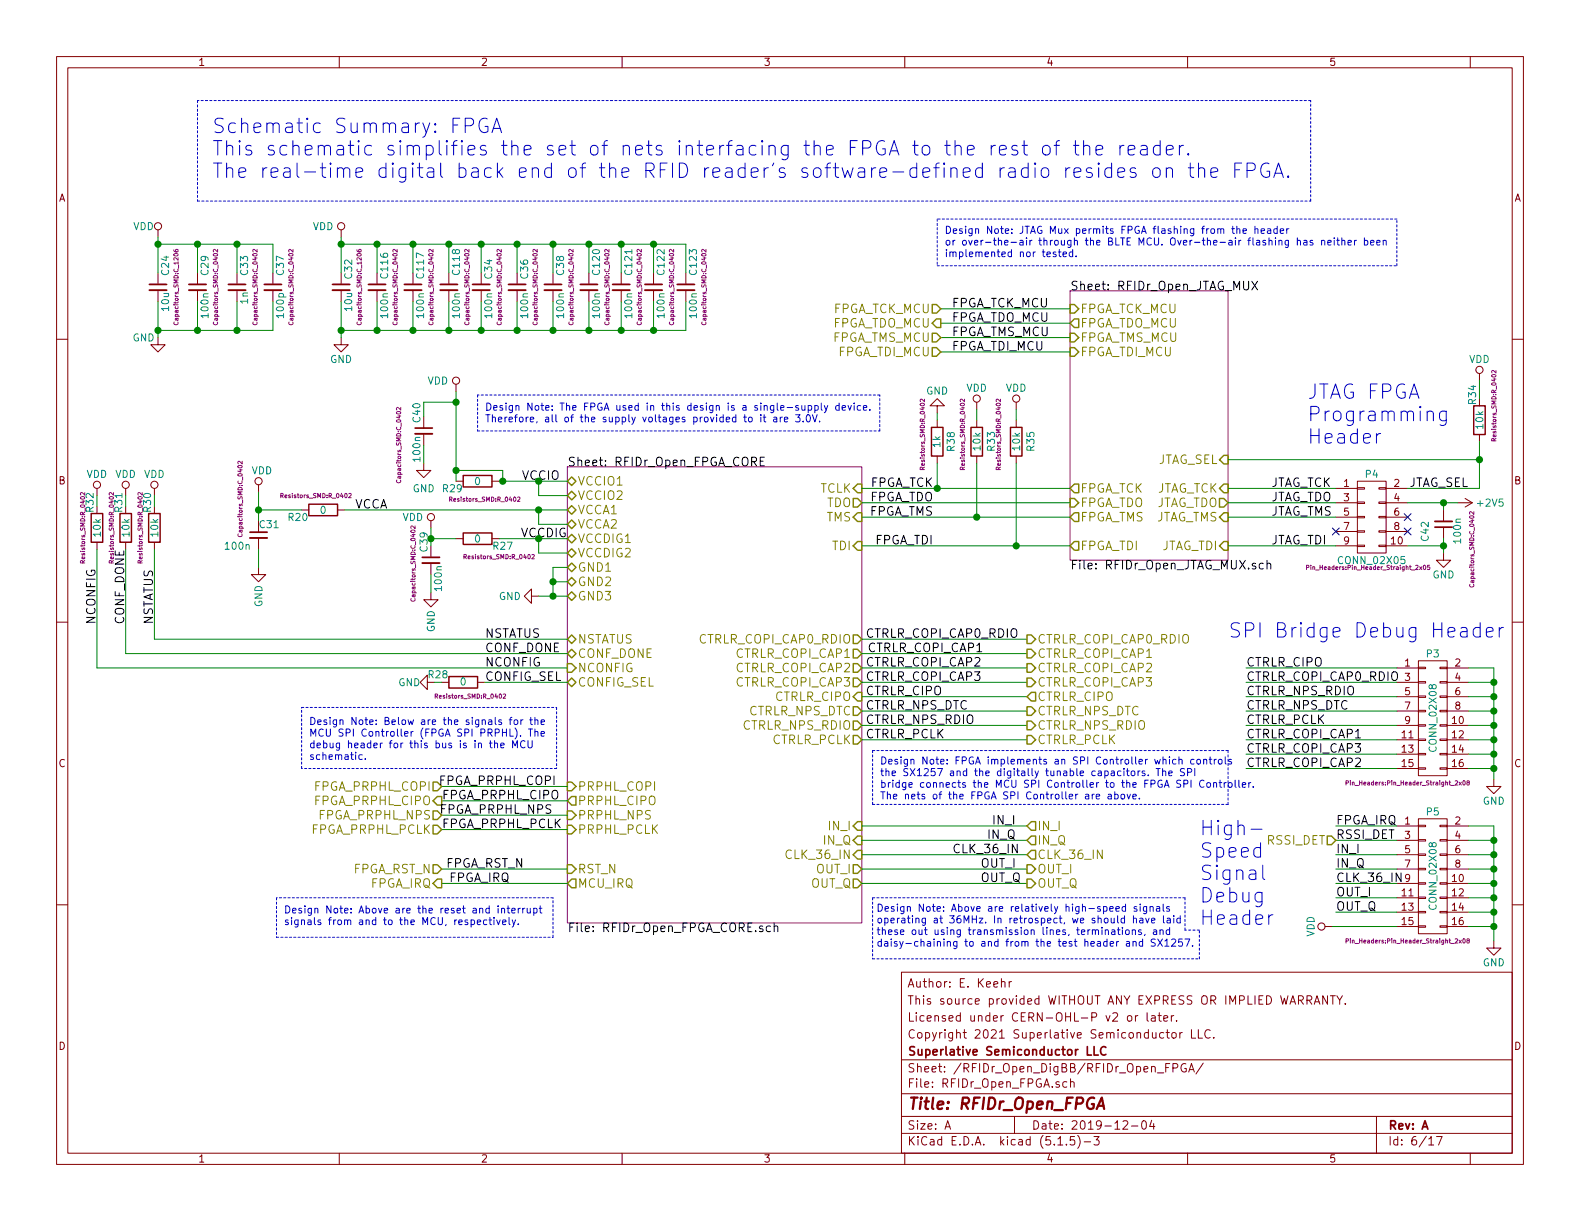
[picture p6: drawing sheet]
<svg xmlns="http://www.w3.org/2000/svg" width="279mm" height="216mm" viewBox="0 0 279 216" stroke-linecap="round" stroke-linejoin="round" font-family="sans-serif">
<defs><g id="words">
<g font-size="3.5" fill="#0000c2">
<text x="37.5" y="23.6">Schematic Summary: FPGA</text>
<text x="37.5" y="27.5">This schematic simplifies the set of nets interfacing the FPGA to the rest of the reader.</text>
<text x="37.5" y="31.5">The real-time digital back end of the RFID reader's software-defined radio resides on the FPGA.</text>
<text x="231.1" y="70.6">JTAG FPGA</text>
<text x="231.1" y="74.5">Programming</text>
<text x="231.1" y="78.5">Header</text>
<text x="217.2" y="112.8">SPI Bridge Debug Header</text>
<text x="212.1" y="147.7">High-</text>
<text x="212.1" y="151.7">Speed</text>
<text x="212.1" y="155.7">Signal</text>
<text x="212.1" y="159.6">Debug</text>
<text x="212.1" y="163.6">Header</text>
</g>
<text font-size="2.8" fill="#840000" x="160.4" y="196.2">Title: RFIDr_Open_FPGA</text>
<g font-size="2.1">
<text x="189.2" y="51.3">Sheet: RFIDr_Open_JTAG_MUX</text>
<text x="168.3" y="59.4">FPGA_TMS_MCU</text>
<text x="168.3" y="56.9">FPGA_TDO_MCU</text>
<text x="168.3" y="54.4">FPGA_TCK_MCU</text>
<text x="168.3" y="62">FPGA_TDI_MCU</text>
<text x="100.3" y="82.4">Sheet: RFIDr_Open_FPGA_CORE</text>
<text x="62.6" y="89.9">VCCA</text>
<text x="153.5" y="88.6">FPGA_TDO</text>
<text x="153.7" y="86.1">FPGA_TCK</text>
<text x="224.8" y="88.6">JTAG_TDO</text>
<text x="224.8" y="86.1">JTAG_TCK</text>
<text x="248.7" y="86.1">JTAG_SEL</text>
<text x="153.5" y="91.2">FPGA_TMS</text>
<text x="224.8" y="91.2">JTAG_TMS</text>
<text x="154.6" y="96.3">FPGA_TDI</text>
<text x="189.2" y="100.7">File: RFIDr_Open_JTAG_MUX.sch</text>
<text x="224.8" y="96.3">JTAG_TDI</text>
<text x="16.9" y="110.5" transform="rotate(-90 16.9 110.5)">NCONFIG</text>
<text x="22" y="110.5" transform="rotate(-90 22 110.5)">CONF_DONE</text>
<text x="27.1" y="110.5" transform="rotate(-90 27.1 110.5)">NSTATUS</text>
<text x="85.7" y="112.8">NSTATUS</text>
<text x="153" y="112.8">CTRLR_COPI_CAP0_RDIO</text>
<text x="85.7" y="115.3">CONF_DONE</text>
<text x="85.7" y="117.9">NCONFIG</text>
<text x="153" y="117.9">CTRLR_COPI_CAP2</text>
<text x="153.6" y="115.3">CTRLR_COPI_CAP1</text>
<text x="220.3" y="117.9">CTRLR_CIPO</text>
<text x="85.7" y="120.4">CONFIG_SEL</text>
<text x="153" y="120.4">CTRLR_COPI_CAP3</text>
<text x="153" y="122.9">CTRLR_CIPO</text>
<text x="153" y="125.5">CTRLR_NPS_DTC</text>
<text x="220.3" y="120.4">CTRLR_COPI_CAP0_RDIO</text>
<text x="220.3" y="122.9">CTRLR_NPS_RDIO</text>
<text x="220.3" y="125.5">CTRLR_NPS_DTC</text>
<text x="153" y="128">CTRLR_NPS_RDIO</text>
<text x="153" y="130.6">CTRLR_PCLK</text>
<text x="220.3" y="130.6">CTRLR_COPI_CAP1</text>
<text x="220.3" y="128">CTRLR_PCLK</text>
<text x="220.3" y="135.6">CTRLR_COPI_CAP2</text>
<text x="220.3" y="133.1">CTRLR_COPI_CAP3</text>
<text x="77.8" y="138.8">FPGA_PRPHL_COPI</text>
<text x="78" y="143.9">FPGA_PRPHL_NPS</text>
<text x="78.1" y="141.4">FPGA_PRPHL_CIPO</text>
<text x="78.1" y="146.4">FPGA_PRPHL_PCLK</text>
<text x="174.8" y="148.3">IN_Q</text>
<text x="175.8" y="145.8">IN_I</text>
<text x="236.2" y="145.8">FPGA_IRQ</text>
<text x="236.2" y="148.3">RSSI_DET</text>
<text x="78.7" y="153.4">FPGA_RST_N</text>
<text x="79.4" y="156">FPGA_IRQ</text>
<text x="169.1" y="150.9">CLK_36_IN</text>
<text x="173.4" y="153.4">OUT_I</text>
<text x="173.4" y="156">OUT_Q</text>
<text x="236.2" y="150.9">IN_I</text>
<text x="236.2" y="153.4">IN_Q</text>
<text x="236.2" y="156">CLK_36_IN</text>
<text x="236.2" y="161">OUT_Q</text>
<text x="236.2" y="158.5">OUT_I</text>
<text x="100.3" y="164.8">File: RFIDr_Open_FPGA_CORE.sch</text>
</g>
<g font-size="2.1" fill="#848400">
<text x="147" y="57.9">FPGA_TDO_MCU</text>
<text x="147.1" y="55.4">FPGA_TCK_MCU</text>
<text x="191" y="55.4">FPGA_TCK_MCU</text>
<text x="191" y="57.9">FPGA_TDO_MCU</text>
<text x="147" y="60.5">FPGA_TMS_MCU</text>
<text x="148.1" y="63">FPGA_TDI_MCU</text>
<text x="191" y="63">FPGA_TDI_MCU</text>
<text x="191" y="60.5">FPGA_TMS_MCU</text>
<text x="204.4" y="82">JTAG_SEL</text>
<text x="102.1" y="85.9">VCCIO1</text>
<text x="102.1" y="88.4">VCCIO2</text>
<text x="145" y="87.1">TCLK</text>
<text x="146.2" y="89.7">TDO</text>
<text x="191" y="87.1">FPGA_TCK</text>
<text x="191" y="89.7">FPGA_TDO</text>
<text x="204.1" y="89.7">JTAG_TDO</text>
<text x="204.2" y="87.1">JTAG_TCK</text>
<text x="102.1" y="90.9">VCCA1</text>
<text x="102.1" y="93.5">VCCA2</text>
<text x="146.2" y="92.2">TMS</text>
<text x="191" y="92.2">FPGA_TMS</text>
<text x="204.1" y="92.2">JTAG_TMS</text>
<text x="102.1" y="96">VCCDIG1</text>
<text x="102.1" y="98.6">VCCDIG2</text>
<text x="102.1" y="101.1">GND1</text>
<text x="147.2" y="97.3">TDI</text>
<text x="191" y="97.3">FPGA_TDI</text>
<text x="205.1" y="97.3">JTAG_TDI</text>
<text x="102.1" y="103.6">GND2</text>
<text x="102.1" y="106.2">GND3</text>
<text x="102.1" y="113.8">NSTATUS</text>
<text x="123.7" y="113.8">CTRLR_COPI_CAP0_RDIO</text>
<text x="183.4" y="113.8">CTRLR_COPI_CAP0_RDIO</text>
<text x="102.1" y="118.9">NCONFIG</text>
<text x="102.1" y="116.3">CONF_DONE</text>
<text x="130.2" y="118.9">CTRLR_COPI_CAP2</text>
<text x="130.2" y="116.3">CTRLR_COPI_CAP1</text>
<text x="183.4" y="116.3">CTRLR_COPI_CAP1</text>
<text x="183.4" y="118.9">CTRLR_COPI_CAP2</text>
<text x="102.1" y="121.4">CONFIG_SEL</text>
<text x="130.2" y="121.4">CTRLR_COPI_CAP3</text>
<text x="137.1" y="124">CTRLR_CIPO</text>
<text x="183.4" y="121.4">CTRLR_COPI_CAP3</text>
<text x="183.4" y="124">CTRLR_CIPO</text>
<text x="131.4" y="129">CTRLR_NPS_RDIO</text>
<text x="132.3" y="126.5">CTRLR_NPS_DTC</text>
<text x="136.5" y="131.6">CTRLR_PCLK</text>
<text x="183.4" y="129">CTRLR_NPS_RDIO</text>
<text x="183.4" y="126.5">CTRLR_NPS_DTC</text>
<text x="183.4" y="131.6">CTRLR_PCLK</text>
<text x="55.7" y="142.4">FPGA_PRPHL_CIPO</text>
<text x="55.7" y="139.8">FPGA_PRPHL_COPI</text>
<text x="102.1" y="139.8">PRPHL_COPI</text>
<text x="102.1" y="142.4">PRPHL_CIPO</text>
<text x="55.1" y="147.4">FPGA_PRPHL_PCLK</text>
<text x="56.5" y="144.9">FPGA_PRPHL_NPS</text>
<text x="102.1" y="144.9">PRPHL_NPS</text>
<text x="102.1" y="147.4">PRPHL_PCLK</text>
<text x="145.7" y="149.4">IN_Q</text>
<text x="146.7" y="146.8">IN_I</text>
<text x="183.4" y="146.8">IN_I</text>
<text x="183.4" y="149.4">IN_Q</text>
<text x="224.1" y="149.4">RSSI_DET</text>
<text x="62.3" y="154.4">FPGA_RST_N</text>
<text x="102.1" y="154.4">RST_N</text>
<text x="139.4" y="151.9">CLK_36_IN</text>
<text x="144.4" y="154.4">OUT_I</text>
<text x="183.4" y="151.9">CLK_36_IN</text>
<text x="183.4" y="154.4">OUT_I</text>
<text x="65.5" y="157">FPGA_IRQ</text>
<text x="102.1" y="157">MCU_IRQ</text>
<text x="143.3" y="157">OUT_Q</text>
<text x="183.4" y="157">OUT_Q</text>
</g>
<g font-size="2.1" fill="#008400">
<text x="92.3" y="84.8">VCCIO</text>
<text x="92.1" y="95">VCCDIG</text>
</g>
<g font-size="2.1" fill="#840000">
<text x="160.4" y="177.6">This source provided WITHOUT ANY EXPRESS OR IMPLIED WARRANTY.</text>
<text x="160.4" y="174.6">Author: E. Keehr</text>
<text x="160.4" y="183.6">Copyright 2021 Superlative Semiconductor LLC.</text>
<text x="160.4" y="180.6">Licensed under CERN-OHL-P v2 or later.</text>
<text x="160.4" y="189.6">Sheet: /RFIDr_Open_DigBB/RFIDr_Open_FPGA/</text>
<text x="160.4" y="186.6">Superlative Semiconductor LLC</text>
<text x="160.4" y="192.3">File: RFIDr_Open_FPGA.sch</text>
<text x="160.4" y="202.5">KiCad E.D.A. kicad (5.1.5)-3</text>
<text x="160.4" y="199.7">Size: A</text>
<text x="182.4" y="199.7">Date: 2019-12-04</text>
<text x="245.4" y="199.7">Rev: A</text>
<text x="245.4" y="202.5">Id: 6/17</text>
</g>
<g font-size="1.8" fill="#840000">
<text x="35" y="11.6">1</text>
<text x="85" y="11.6">2</text>
<text x="135" y="11.6">3</text>
<text x="185" y="11.6">4</text>
<text x="235" y="11.6">5</text>
<text x="10.4" y="35.6">A</text>
<text x="267.8" y="35.6">A</text>
<text x="10.4" y="85.6">B</text>
<text x="237.6" y="86.1">1</text>
<text x="237.6" y="88.6">3</text>
<text x="246.5" y="86.1">2</text>
<text x="246.5" y="88.6">4</text>
<text x="267.8" y="85.6">B</text>
<text x="237.6" y="91.2">5</text>
<text x="237.6" y="93.7">7</text>
<text x="246.5" y="91.2">6</text>
<text x="246.5" y="93.7">8</text>
<text x="237.6" y="96.3">9</text>
<text x="246" y="96.3">10</text>
<text x="248.4" y="117.9">1</text>
<text x="257.3" y="117.9">2</text>
<text x="248.4" y="120.4">3</text>
<text x="248.4" y="122.9">5</text>
<text x="248.4" y="125.5">7</text>
<text x="257.3" y="120.4">4</text>
<text x="257.3" y="122.9">6</text>
<text x="257.3" y="125.5">8</text>
<text x="248" y="130.6">11</text>
<text x="248.4" y="128">9</text>
<text x="256.8" y="128">10</text>
<text x="256.8" y="130.6">12</text>
<text x="10.4" y="135.6">C</text>
<text x="248" y="133.1">13</text>
<text x="248" y="135.6">15</text>
<text x="256.8" y="133.1">14</text>
<text x="256.8" y="135.6">16</text>
<text x="267.8" y="135.6">C</text>
<text x="248.4" y="145.8">1</text>
<text x="248.4" y="148.3">3</text>
<text x="257.3" y="145.8">2</text>
<text x="257.3" y="148.3">4</text>
<text x="248.4" y="150.9">5</text>
<text x="248.4" y="153.4">7</text>
<text x="248.4" y="156">9</text>
<text x="256.8" y="156">10</text>
<text x="257.3" y="150.9">6</text>
<text x="257.3" y="153.4">8</text>
<text x="248" y="158.5">11</text>
<text x="248" y="161">13</text>
<text x="256.8" y="158.5">12</text>
<text x="256.8" y="161">14</text>
<text x="248" y="163.6">15</text>
<text x="256.8" y="163.6">16</text>
<text x="10.4" y="185.6">D</text>
<text x="267.8" y="185.6">D</text>
<text x="35" y="205.5">1</text>
<text x="85" y="205.5">2</text>
<text x="135" y="205.5">3</text>
<text x="185" y="205.5">4</text>
<text x="235" y="205.5">5</text>
</g>
<g font-size="1.8" fill="#008484">
<text x="23.5" y="40.7">VDD</text>
<text x="55.3" y="40.7">VDD</text>
<text x="29.9" y="48.6" transform="rotate(-90 29.9 48.6)">C24</text>
<text x="36.9" y="48.6" transform="rotate(-90 36.9 48.6)">C29</text>
<text x="43.9" y="53.7" transform="rotate(-90 43.9 53.7)">1n</text>
<text x="43.9" y="48.6" transform="rotate(-90 43.9 48.6)">C33</text>
<text x="50.2" y="48.6" transform="rotate(-90 50.2 48.6)">C37</text>
<text x="62.3" y="49.2" transform="rotate(-90 62.3 49.2)">C32</text>
<text x="68.6" y="49.1" transform="rotate(-90 68.6 49.1)">C116</text>
<text x="75" y="49.1" transform="rotate(-90 75 49.1)">C117</text>
<text x="81.3" y="48.5" transform="rotate(-90 81.3 48.5)">C118</text>
<text x="87" y="49.2" transform="rotate(-90 87 49.2)">C34</text>
<text x="93.4" y="49.2" transform="rotate(-90 93.4 49.2)">C36</text>
<text x="99.7" y="48.6" transform="rotate(-90 99.7 48.6)">C38</text>
<text x="106.1" y="48.5" transform="rotate(-90 106.1 48.5)">C120</text>
<text x="111.8" y="48.5" transform="rotate(-90 111.8 48.5)">C121</text>
<text x="117.5" y="48.5" transform="rotate(-90 117.5 48.5)">C122</text>
<text x="123.2" y="48.5" transform="rotate(-90 123.2 48.5)">C123</text>
<text x="29.9" y="54.9" transform="rotate(-90 29.9 54.9)">10u</text>
<text x="36.9" y="56.1" transform="rotate(-90 36.9 56.1)">100n</text>
<text x="62.3" y="54.9" transform="rotate(-90 62.3 54.9)">10u</text>
<text x="68.6" y="56.1" transform="rotate(-90 68.6 56.1)">100n</text>
<text x="75" y="56.1" transform="rotate(-90 75 56.1)">100n</text>
<text x="81.3" y="56.1" transform="rotate(-90 81.3 56.1)">100n</text>
<text x="87" y="56.1" transform="rotate(-90 87 56.1)">100n</text>
<text x="93.4" y="56.1" transform="rotate(-90 93.4 56.1)">100n</text>
<text x="99.7" y="56.1" transform="rotate(-90 99.7 56.1)">100n</text>
<text x="106.1" y="56.1" transform="rotate(-90 106.1 56.1)">100n</text>
<text x="111.8" y="56.1" transform="rotate(-90 111.8 56.1)">100n</text>
<text x="117.5" y="56.1" transform="rotate(-90 117.5 56.1)">100n</text>
<text x="123.2" y="56.1" transform="rotate(-90 123.2 56.1)">100n</text>
<text x="23.4" y="60.4">GND</text>
<text x="58.4" y="64.2">GND</text>
<text x="259.8" y="64.2">VDD</text>
<text x="75.6" y="68">VDD</text>
<text x="163.8" y="69.8">GND</text>
<text x="170.9" y="69.3">VDD</text>
<text x="177.9" y="69.3">VDD</text>
<text x="261" y="71.5" transform="rotate(-90 261 71.5)">R34</text>
<text x="262.3" y="75.8" transform="rotate(-90 262.3 75.8)">10k</text>
<text x="44.5" y="83.9">VDD</text>
<text x="74.3" y="81.5" transform="rotate(-90 74.3 81.5)">100n</text>
<text x="166.3" y="79.1" transform="rotate(-90 166.3 79.1)">1k</text>
<text x="168.8" y="79.7" transform="rotate(-90 168.8 79.7)">R38</text>
<text x="173.4" y="79.6" transform="rotate(-90 173.4 79.6)">10k</text>
<text x="175.9" y="79.7" transform="rotate(-90 175.9 79.7)">R33</text>
<text x="180.4" y="79.6" transform="rotate(-90 180.4 79.6)">10k</text>
<text x="182.9" y="79.7" transform="rotate(-90 182.9 79.7)">R35</text>
<text x="15.3" y="84.5">VDD</text>
<text x="20.4" y="84.5">VDD</text>
<text x="25.5" y="84.5">VDD</text>
<text x="73" y="87">GND</text>
<text x="78.4" y="87">R29</text>
<text x="84" y="85.8">0</text>
<text x="241.5" y="84.5">P4</text>
<text x="261.4" y="89.6">+2V5</text>
<text x="17.8" y="94.8" transform="rotate(-90 17.8 94.8)">10k</text>
<text x="22.9" y="94.8" transform="rotate(-90 22.9 94.8)">10k</text>
<text x="28" y="94.8" transform="rotate(-90 28 94.8)">10k</text>
<text x="46" y="93.4">C31</text>
<text x="51.1" y="92.1">R20</text>
<text x="56.7" y="90.9">0</text>
<text x="71.2" y="92.1">VDD</text>
<text x="84" y="95.9">0</text>
<text x="252.7" y="95.6" transform="rotate(-90 252.7 95.6)">C42</text>
<text x="258.4" y="95.9" transform="rotate(-90 258.4 95.9)">100n</text>
<text x="40" y="97.2">100n</text>
<text x="87.3" y="97.2">R27</text>
<text x="46.4" y="107.4" transform="rotate(-90 46.4 107.4)">GND</text>
<text x="78.2" y="104.3" transform="rotate(-90 78.2 104.3)">100n</text>
<text x="88.2" y="106.1">GND</text>
<text x="253.3" y="102.3">GND</text>
<text x="76.9" y="111.8" transform="rotate(-90 76.9 111.8)">GND</text>
<text x="75.8" y="119.9">R28</text>
<text x="252.3" y="116.3">P3</text>
<text x="70.4" y="121.3">GND</text>
<text x="81.4" y="121.2">0</text>
<text x="254.1" y="132.6" transform="rotate(-90 254.1 132.6)">CONN_02X08</text>
<text x="262.2" y="142.3">GND</text>
<text x="252.3" y="144.2">P5</text>
<text x="254.1" y="160.6" transform="rotate(-90 254.1 160.6)">CONN_02X08</text>
<text x="232.5" y="165.7" transform="rotate(-90 232.5 165.7)">VDD</text>
<text x="262.2" y="170.9">GND</text>
</g>
<g font-size="1.8" fill="#0000c2">
<text x="167" y="41.4">Design Note: JTAG Mux permits FPGA flashing from the header</text>
<text x="167" y="43.4">or over-the-air through the BLTE MCU. Over-the-air flashing has neither been</text>
<text x="167" y="45.5">implemented nor tested.</text>
<text x="85.7" y="72.6">Design Note: The FPGA used in this design is a single-supply device.</text>
<text x="85.7" y="74.7">Therefore, all of the supply voltages provided to it are 3.0V.</text>
<text x="54.6" y="128.2">Design Note: Below are the signals for the</text>
<text x="54.6" y="130.3">MCU SPI Controller (FPGA SPI PRPHL). The</text>
<text x="54.6" y="132.3">debug header for this bus is in the MCU</text>
<text x="54.6" y="134.4">schematic.</text>
<text x="155.6" y="135.2">Design Note: FPGA implements an SPI Controller which controls</text>
<text x="155.6" y="137.2">the SX1257 and the digitally tunable capacitors. The SPI</text>
<text x="155.6" y="139.3">bridge connects the MCU SPI Controller to the FPGA SPI Controller.</text>
<text x="155.6" y="141.4">The nets of the FPGA SPI Controller are above.</text>
<text x="50.2" y="161.5">Design Note: Above are the reset and interrupt</text>
<text x="154.9" y="161.2">Design Note: Above are relatively high-speed signals</text>
<text x="50.2" y="163.6">signals from and to the MCU, respectively.</text>
<text x="154.9" y="163.3">operating at 36MHz. In retrospect, we should have laid</text>
<text x="154.9" y="165.3">these out using transmission lines, terminations, and</text>
<text x="154.9" y="167.4">daisy-chaining to and from the test header and SX1257.</text>
</g>
<g font-size="1.8" fill="#840084">
<text x="50.2" y="56.1" transform="rotate(-90 50.2 56.1)">100p</text>
<text x="236.9" y="99.7">CONN_02X05</text>
</g>
<g font-size="1.8" fill="#008400">
<text x="74.3" y="74.6" transform="rotate(-90 74.3 74.6)">C40</text>
<text x="16.6" y="90.5" transform="rotate(-90 16.6 90.5)">R32</text>
<text x="21.6" y="90.5" transform="rotate(-90 21.6 90.5)">R31</text>
<text x="26.7" y="90.5" transform="rotate(-90 26.7 90.5)">R30</text>
<text x="75.6" y="97.5" transform="rotate(-90 75.6 97.5)">C39</text>
</g>
<g font-size="1.1" fill="#840084">
<text x="31.5" y="57" transform="rotate(-90 31.5 57)">Capacitors_SMD:C_1206</text>
<text x="38.5" y="57" transform="rotate(-90 38.5 57)">Capacitors_SMD:C_0402</text>
<text x="45.5" y="57" transform="rotate(-90 45.5 57)">Capacitors_SMD:C_0402</text>
<text x="51.9" y="57" transform="rotate(-90 51.9 57)">Capacitors_SMD:C_0402</text>
<text x="63.9" y="57" transform="rotate(-90 63.9 57)">Capacitors_SMD:C_1206</text>
<text x="70.3" y="57" transform="rotate(-90 70.3 57)">Capacitors_SMD:C_0402</text>
<text x="76.6" y="57" transform="rotate(-90 76.6 57)">Capacitors_SMD:C_0402</text>
<text x="83" y="57" transform="rotate(-90 83 57)">Capacitors_SMD:C_0402</text>
<text x="88.7" y="57" transform="rotate(-90 88.7 57)">Capacitors_SMD:C_0402</text>
<text x="95" y="57" transform="rotate(-90 95 57)">Capacitors_SMD:C_0402</text>
<text x="101.4" y="57" transform="rotate(-90 101.4 57)">Capacitors_SMD:C_0402</text>
<text x="107.7" y="57" transform="rotate(-90 107.7 57)">Capacitors_SMD:C_0402</text>
<text x="113.5" y="57" transform="rotate(-90 113.5 57)">Capacitors_SMD:C_0402</text>
<text x="119.2" y="57" transform="rotate(-90 119.2 57)">Capacitors_SMD:C_0402</text>
<text x="124.9" y="57" transform="rotate(-90 124.9 57)">Capacitors_SMD:C_0402</text>
<text x="264.6" y="77.7" transform="rotate(-90 264.6 77.7)">Resistors_SMD:R_0402</text>
<text x="163.5" y="82.8" transform="rotate(-90 163.5 82.8)">Resistors_SMD:R_0402</text>
<text x="170.6" y="82.8" transform="rotate(-90 170.6 82.8)">Resistors_SMD:R_0402</text>
<text x="177" y="82.8" transform="rotate(-90 177 82.8)">Resistors_SMD:R_0402</text>
<text x="50" y="88.1">Resistors_SMD:R_0402</text>
<text x="70.9" y="85" transform="rotate(-90 70.9 85)">Capacitors_SMD:C_0402</text>
<text x="79.8" y="88.7">Resistors_SMD:R_0402</text>
<text x="42.9" y="94.5" transform="rotate(-90 42.9 94.5)">Capacitors_SMD:C_0402</text>
<text x="15" y="99.3" transform="rotate(-90 15 99.3)">Resistors_SMD:R_0402</text>
<text x="20.1" y="99.3" transform="rotate(-90 20.1 99.3)">Resistors_SMD:R_0402</text>
<text x="25.2" y="99.3" transform="rotate(-90 25.2 99.3)">Resistors_SMD:R_0402</text>
<text x="82.3" y="98.9">Resistors_SMD:R_0402</text>
<text x="231.9" y="100.8">Pin_Headers:Pin_Header_Straight_2x05</text>
<text x="73.5" y="105.9" transform="rotate(-90 73.5 105.9)">Capacitors_SMD:C_0402</text>
<text x="260.7" y="103.4" transform="rotate(-90 260.7 103.4)">Capacitors_SMD:C_0402</text>
<text x="77.3" y="123.5">Resistors_SMD:R_0402</text>
<text x="238.8" y="138.9">Pin_Headers:Pin_Header_Straight_2x08</text>
<text x="238.8" y="166.8">Pin_Headers:Pin_Header_Straight_2x08</text>
</g>
</g></defs>
<g fill="none" stroke="#840000" stroke-width=".18">
<path d="M10 10h259.4v195.9h-259.4zM12 12h255.4v191.9h-255.4zM60 10v2M110 10v2M160 10v2M210 10v2M260 10v2M10 60h2M27.9 59.7v1.3h1.3l-1.3 1.2-1.2-1.2h1.2M27.9 40.6v1.3M27.9 48.3v2M27.9 51.3v2"/>
<path d="M34.9 48.3v2M34.9 51.3v2M41.9 48.3v2M41.9 51.3v2M48.3 48.3v2M48.3 51.3v2M60.3 59.7v1.3h1.3l-1.3 1.2-1.2-1.2h1.2M60.3 40.6v1.3M60.3 48.3v2M60.3 51.3v2M66.7 48.3v2M66.7 51.3v2"/>
<path d="M73 48.3v2M73 51.3v2M79.4 48.3v2M79.4 51.3v2M85.1 48.3v2M85.1 51.3v2M91.4 48.3v2M91.4 51.3v2M97.8 48.3v2M97.8 51.3v2M104.1 48.3v2M104.1 51.3v2"/>
<path d="M109.9 48.3v2M109.9 51.3v2M115.6 48.3v2M115.6 51.3v2M121.3 48.3v2M121.3 51.3v2M267.4 60h2M74.9 73.7v2M74.9 76.7v2M80.6 67.9v1.3M165.7 71.8h1.3l-1.3-1.3-1.2 1.3h1.2v1.2M165.7 74.3v1.3"/>
<path d="M172.7 71.1v1.3M172.7 74.3v1.3M179.7 71.1v1.3M179.7 74.3v1.3M261.6 66v1.3M261.6 76.8v1.3M17.1 86.4v1.2M17.1 95.9v1.3M22.2 86.4v1.2M22.2 95.9v1.3M27.3 86.4v1.2M27.3 95.9v1.3"/>
<path d="M45.7 85.7v1.3M45.7 92.1v2M45.7 95.1v2.1M53.3 90.2h1.3M59.7 90.2h1.3M74.9 81.9v1.3h1.3l-1.3 1.3-1.2-1.3h1.2M76.2 92.1v1.2M76.2 96.5v2.1M76.2 99.6v2M80.6 85.1h1.3M80.6 95.3h1.3M87 85.1h1.3"/>
<path d="M87 95.3h1.3M165.7 80.6v1.3M172.7 80.6v1.3M179.7 80.6v1.3M236.2 88.9h3.8M236.2 86.4h3.8M236.2 96.5h3.8M236.2 91.4h3.8M236.2 94h3.8M240 96.4h1.3v.2h-1.3zM240 93.9h1.3v.2h-1.3zM240 91.3h1.3v.3h-1.3z"/>
<path d="M240 88.8h1.3v.2h-1.3zM240 86.2h1.3v.3h-1.3zM240 85.1h5.1v12.7h-5.1zM243.8 96.4h1.3v.2h-1.3zM243.8 93.9h1.3v.2h-1.3zM243.8 91.3h1.3v.3h-1.3zM243.8 88.8h1.3v.2h-1.3zM243.8 86.2h1.3v.3h-1.3zM245.1 88.9h3.8M245.1 86.4h3.8M245.1 96.5h3.8M245.1 91.4h3.8"/>
<path d="M245.1 94h3.8M255.3 97.8v1.3h1.2l-1.2 1.2-1.3-1.2h1.3M255.3 90.2v2M255.3 93.2v2.1M257.8 88.9h2.5M259.1 88.1l1.2 .8M260.3 88.9l-1.2 .8M10 110h2M45.7 100.3v1.3h1.3l-1.3 1.3-1.3-1.3h1.3M76.2 104.8v1.2h1.3l-1.3 1.3-1.3-1.3h1.3M94 105.4v-1.3l-1.3 1.3 1.3 1.3v-1.3h1.2M247 118.1h3.8"/>
<path d="M250.8 118h1.3v.2h-1.3zM250.8 116.8h5.1v20.4h-5.1zM254.6 118h1.3v.2h-1.3zM255.9 118.1h3.8M267.4 110h2M75.6 120.7v-1.3l-1.3 1.3 1.3 1.2v-1.2h1.2M78.1 120.7h1.3M84.5 120.7h1.2M247 120.7h3.8M247 128.3h3.8M247 130.8h3.8M247 133.4h3.8"/>
<path d="M247 135.9h3.8M247 123.2h3.8M247 125.7h3.8M250.8 135.8h1.3v.2h-1.3zM250.8 133.2h1.3v.3h-1.3zM250.8 130.7h1.3v.2h-1.3zM250.8 128.1h1.3v.3h-1.3zM250.8 125.6h1.3v.3h-1.3zM250.8 123.1h1.3v.2h-1.3zM250.8 120.5h1.3v.3h-1.3zM254.6 135.8h1.3v.2h-1.3zM254.6 133.2h1.3v.3h-1.3z"/>
<path d="M254.6 130.7h1.3v.2h-1.3zM254.6 128.1h1.3v.3h-1.3zM254.6 125.6h1.3v.3h-1.3zM254.6 123.1h1.3v.2h-1.3zM254.6 120.5h1.3v.3h-1.3zM255.9 120.7h3.8M255.9 128.3h3.8M255.9 130.8h3.8M255.9 133.4h3.8M255.9 135.9h3.8M255.9 123.2h3.8M255.9 125.7h3.8"/>
<path d="M264.2 137.8v1.3h1.2l-1.2 1.2-1.3-1.2h1.3M10 160h2M247 146.1h3.8M247 156.2h3.8M247 158.8h3.8M247 148.6h3.8M247 151.1h3.8M247 153.7h3.8M250.8 158.6h1.3v.3h-1.3zM250.8 156.1h1.3v.2h-1.3zM250.8 153.5h1.3v.3h-1.3zM250.8 151h1.3v.3h-1.3z"/>
<path d="M250.8 148.5h1.3v.2h-1.3zM250.8 145.9h1.3v.3h-1.3zM250.8 144.8h5.1v20.3h-5.1zM254.6 158.6h1.3v.3h-1.3zM254.6 156.1h1.3v.2h-1.3zM254.6 153.5h1.3v.3h-1.3zM254.6 151h1.3v.3h-1.3zM254.6 148.5h1.3v.2h-1.3zM254.6 145.9h1.3v.3h-1.3zM255.9 146.1h3.8M255.9 156.2h3.8M255.9 158.8h3.8"/>
<path d="M255.9 148.6h3.8M255.9 151.1h3.8M255.9 153.7h3.8M267.4 160h2M159.4 171.9h108v32h-108zM177.1 173.7l.2-.1h.4v.9M177.1 173.1v1.4M178.5 173.6v.9M178.9 173.6l-.4 .1v.1M199.4 179.7l.2-.1 .5 .1v.7l-.3 .2-.4-.2zM200.8 179.6v1M201.2 179.6l-.4 .3"/>
<path d="M202.8 179.1v1.3l.3 .2M203.6 179.7h.6l.1 .9M204.3 179.9l-.5 .1-.2 .2 .2 .4 .5-.1M204.8 179.6h.6M205 179.1v1.3l.4 .2M207.1 179.6v1M207.6 179.6l-.5 .3M231.1 176.9l.7-.1 .2-.2-.1-.4-.2-.1h-.6v1.5M231.5 176.9l.5 .7M232.4 177.6l.5-1.5 .5 1.5M232.5 177.1h.7M234.3 163.8h1.3"/>
<path d="M234.7 176.1v1.5l-.8-1.5v1.5M235.3 176.1h.8M235.7 176.1v1.5M236.4 176.1l.5 .8 .5-.8M236.9 176.9v.7M237.9 177.4v.2M247 163.8h3.8M247 161.3h3.8M250.8 163.7h1.3v.3h-1.3zM250.8 161.2h1.3v.2h-1.3zM254.6 163.7h1.3v.3h-1.3zM254.6 161.2h1.3v.2h-1.3z"/>
<path d="M255.9 163.8h3.8M255.9 161.3h3.8M264.2 166.4v1.2h1.2l-1.2 1.3-1.3-1.3h1.3M159.4 197.4h108M159.4 193.4h108M159.4 187.4h108M167.1 199.7l.5-1.5 .5 1.5M167.2 199.2h.8M179.4 197.4v3M188.6 191.3h-.4l-.3 .2 .1 .6 .2 .2 .4-.1M189.3 191.4l.1-.1a.37 .37 0 0 1 .5 .2v.8M189.3 190.8v1.5"/>
<path d="M198.6 198.3l.2-.1h.4l.2 .4-.9 1.1h.9M200.1 199.1h1.1M202 198.3l.4-.1a.94 .94 0 0 1 0 1.5 .82 .82 0 0 1-.4-1.4zM203.7 198.1l-.4 1.1h.9M204 198.7v1M205.8 182.7l-.4-.1-.3 .3v.5l.3 .2 .4-.1M205.8 180.1l.7-.2-.1-.2-.4-.1-.2 .2v.7h.6M206.2 182.6h.6M206.4 182.1v1.3l.4 .2M207.3 182.7l.2-.1 .4 .1v.7l-.2 .2-.4-.2zM207.4 188.8h.7l.2-.2-.1-.4-.2-.1h-.6v1.5M208.1 180.4v.2"/>
<path d="M208.6 182.6v1M209.1 182.6l-.5 .3M209.7 188.1a.7 .7 0 0 0-.9 .7 .7 .7 0 0 0 .9 .7l.1-.6h-.3M210.2 189.6l.5-1.5 .5 1.5M210.3 189.1h.7M210.7 182.1v1.5h.7M211.9 182.1v1.5h.7M212.8 188l-1.3 1.9M214 182.2a.7 .7 0 0 0-.9 .2 .7 .7 0 0 0 .1 1 .55 .55 0 0 0 .8 0M214.6 183.4v.2M243.4 197.4v6.5M60 203.9v2"/>
<path d="M110 203.9v2M159.4 200.4h108M160 203.9v2M187.1 202.5h.8M188.6 202.3v.2M190 201h-.7l-.1 .7 .2-.2 .5 .1 .2 .2-.1 .5-.2 .2-.6-.2M190.6 200.8a1.71 1.71 0 0 1 0 2.2M191.7 201.9h1.2M193.4 201h1l-.5 .5 .4 .2v.6l-.2 .2-.7-.2M210 203.9v2M252.7 201.4l.4-.4v1.5M252.7 202.5h.8"/>
<path d="M254 201h1l-.6 1.5M260 203.9v2"/>
<circle cx="27.9" cy="40" r=".63"/>
<circle cx="60.3" cy="40" r=".63"/>
<circle cx="80.6" cy="67.3" r=".63"/>
<circle cx="172.7" cy="70.5" r=".63"/>
<circle cx="179.7" cy="70.5" r=".63"/>
<circle cx="261.6" cy="65.4" r=".63"/>
<circle cx="17.1" cy="85.7" r=".63"/>
<circle cx="22.2" cy="85.7" r=".63"/>
<circle cx="27.3" cy="85.7" r=".63"/>
<circle cx="45.7" cy="85.1" r=".63"/>
<circle cx="76.2" cy="91.4" r=".63"/>
<circle cx="233.7" cy="163.8" r=".63"/>
</g>
<path d="M193.9 196.1l.9-2 .4 2M194.2 195.5h.9" fill="none" stroke="#840000" stroke-width=".41"/>
<g fill="none" stroke="#840000" stroke-width=".3">
<path d="M26.4 50.3h3.1M33.4 50.3h3M40.4 50.3h3M46.7 50.3h3.1M58.8 50.3h3M65.2 50.3h3M71.5 50.3h3M77.9 50.3h3M83.6 50.3h3M89.9 50.3h3.1M96.3 50.3h3M102.6 50.3h3.1"/>
<path d="M108.3 50.3h3.1M114 50.3h3.1M119.8 50.3h3M73.4 75.7h3.1M44.2 94.1h3M74.7 98.6h3M253.7 93.2h3.1M192.3 185.1v1.5h.7M193.5 185.1v1.5h.7M195.6 185.2a.7 .7 0 0 0-1 .2 .7 .7 0 0 0 .2 1 .55 .55 0 0 0 .8 0"/>
</g>
<g fill="none" stroke="#840084" stroke-width=".18">
<path d="M30.7 44.2v.1a.47 .47 0 0 0 .8 .1v-.2l-.3-.1-.2 .1 .2 .4M30.8 56.9a.34 .34 0 0 0 .3 .5 .34 .34 0 0 0 .3-.5M37.8 56.9a.34 .34 0 0 0 .3 .5 .34 .34 0 0 0 .3-.5M38.5 44.1v.5l-.6-.5-.2 .1 .1 .4M44.8 56.9a.34 .34 0 0 0 .3 .5 .34 .34 0 0 0 .3-.5M45.5 44.1v.5l-.6-.5-.2 .1 .1 .4M51.1 56.9a.34 .34 0 0 0 .3 .5 .34 .34 0 0 0 .3-.5M51.8 44.1v.5l-.5-.5-.2 .1v.4M63.1 44.2v.1a.47 .47 0 0 0 .8 .1v-.2l-.3-.1-.2 .1 .2 .4M63.2 56.9a.34 .34 0 0 0 .3 .5 .34 .34 0 0 0 .3-.5M69.5 56.9a.34 .34 0 0 0 .3 .5 .34 .34 0 0 0 .4-.5M70.2 44.1v.5l-.5-.5-.2 .1v.4"/>
<path d="M75.9 56.9a.34 .34 0 0 0 .3 .5 .34 .34 0 0 0 .3-.5M76.6 44.1v.5l-.6-.5-.2 .1 .1 .4M82.2 56.9a.34 .34 0 0 0 .3 .5 .34 .34 0 0 0 .4-.5M82.9 44.1v.5l-.5-.5-.2 .1v.4M88 56.9a.34 .34 0 0 0 .3 .5 .34 .34 0 0 0 .3-.5M88.6 44.1v.5l-.5-.5-.2 .1 .1 .4M94.3 56.9a.34 .34 0 0 0 .3 .5 .34 .34 0 0 0 .3-.5M95 44.1v.5l-.5-.5-.3 .1 .1 .4M100.7 56.9a.34 .34 0 0 0 .3 .5 .34 .34 0 0 0 .3-.5M101.3 44.1v.5l-.5-.5-.2 .1 .1 .4M107 56.9a.34 .34 0 0 0 .3 .5 .34 .34 0 0 0 .3-.5M107.7 44.1v.5l-.5-.5-.3 .1 .1 .4"/>
<path d="M112.7 56.9a.34 .34 0 0 0 .3 .5 .34 .34 0 0 0 .3-.5M113.4 44.1v.5l-.5-.5-.3 .1 .1 .4M118.4 56.9a.34 .34 0 0 0 .3 .5 .34 .34 0 0 0 .3-.5M119.1 44.1v.5l-.5-.5-.2 .1v.4M124.2 56.9a.34 .34 0 0 0 .3 .5 .34 .34 0 0 0 .3-.5M124.8 44.1v.5l-.5-.5-.2 .1 .1 .4M189.2 51.4h28v47.7h-28zM70.9 72v.5l-.6-.5-.2 .2 .1 .3M163.5 70.6v.4l-.6-.4-.2 .1 .1 .3M170.6 70.6v.4l-.6-.4-.2 .1 .1 .3M176.9 70.6v.4l-.5-.4-.3 .1 .1 .3M264.2 78l-.1-.5h-.2l-.1 .5h.7"/>
<path d="M264.5 65.5v.5l-.5-.5-.2 .2 .1 .2M14.6 99.5v-.4h-.3l-.1 .4h.8M15 87.1v.5l-.5-.5-.3 .1 .1 .3M19.7 99.5l-.1-.4h-.2l-.1 .4h.8M20.1 87.1v.5l-.6-.5-.2 .1 .1 .3M24.8 99.5l-.1-.4h-.2l-.1 .4h.7M25.1 87.1v.5l-.5-.5-.2 .1 .1 .3M42.1 94.4a.34 .34 0 0 0 .3 .5 .34 .34 0 0 0 .3-.5M42.8 81.6v.4l-.5-.4-.2 .1v.3M49.7 87.7l.4-.1v-.3l-.4-.1v.8M61.7 87.3l.3-.1 .1 .3-.5 .5h.5M70.2 84.9a.34 .34 0 0 0 .3 .5 .34 .34 0 0 0 .3-.5"/>
<path d="M73.4 93v.5l-.5-.5-.3 .1 .1 .3M79.5 88.3l.4-.1v-.2l-.4-.1v.7M82 98.5l.4-.1v-.3l-.4-.1v.8M91.5 88l.3-.1 .1 .2-.4 .5h.4M94.1 98.1l.3-.1 .1 .3-.5 .5h.5M100.3 82.6h52.1v80.6h-52.1zM163.1 83l-.1-.4h-.2l-.1 .4h.8M170.2 83l-.1-.4h-.2l-.1 .4h.8M176.6 83l-.1-.4h-.3l-.1 .4h.8M252.8 99.9h-.3l-.1 .4h.4l.1 .3-.2 .1-.3-.1M260.6 90.5v.5l-.5-.5-.2 .1v.3M72.7 105.8a.34 .34 0 0 0 .3 .5 .34 .34 0 0 0 .3-.5"/>
<path d="M231 100.4l.4-.1v-.3l-.4-.1v.8M251 100.2l.4 .5M251.4 100.2l-.4 .5M251.8 100l.1-.1a.38 .38 0 0 1 .2 .4 .38 .38 0 0 1-.3 .4l-.1-.3zM259.9 103.3a.34 .34 0 0 0 .3 .5 .34 .34 0 0 0 .4-.5M77 123.1h.3l.1-.3-.4-.1v.8M89 122.8l.3-.1 .1 .2-.4 .6h.4M238 138.5l.4-.1v-.3l-.4-.1v.8M258 138.3l.4 .5M258.4 138.3l-.4 .5M258.7 138.1l.2-.1a.38 .38 0 0 1 .2 .4 .38 .38 0 0 1-.3 .4l-.1-.3zM259.5 138.4l-.1-.2 .3-.2 .1 .2v.2l-.4 .1 .1 .3 .3-.1-.1-.3"/>
<path d="M238 166.4l.4-.1v-.2l-.4-.1v.8M258 166.2l.4 .6M258.4 166.2l-.4 .6M258.8 166h.1a.38 .38 0 0 1 .2 .4 .38 .38 0 0 1-.3 .3l-.1-.2zM259.5 166.3l-.1-.2 .3-.1 .1 .1v.2l-.4 .2 .1 .3 .3-.2-.1-.3"/>
</g>
<path d="M221.4 49.7l1 1.6M222.4 49.7l-1 1.6M134.4 81.6h.6M135.2 80.8h-.8v1.6h.8M223.4 99.7l-.4-.1-.3 .3v.4l.1 .2h.6M224.1 99.7a.37 .37 0 0 1 .6 .1v.8M224.1 99.1v1.5M136.2 163.8l-.4-.1-.2 .2v.7a.48 .48 0 0 0 .6 .1M136.9 163.9l.2-.2 .4 .1v.9M136.9 163.2v1.5" fill="none" stroke="#000" stroke-width=".18"/>
<g fill="none" stroke="#848400" stroke-width=".25">
<path d="M164.8 58.9h.8l.8 .8-.8 .8h-.8zM164.8 57.2l.8-.8h.8v1.5h-.8zM164.8 53.8h.8l.8 .8-.8 .8h-.8zM189.2 53.8h.8l.8 .8-.8 .8h-.8zM189.2 58.9h.8l.8 .8-.8 .8h-.8zM189.2 57.2l.8-.8h.8v1.5h-.8zM164.8 61.5h.8l.8 .7-.8 .8h-.8zM189.2 61.5h.8l.8 .7-.8 .8h-.8zM100.3 85.1l.8-.8 .8 .8-.8 .8zM100.3 90.2l.8-.8 .8 .8-.8 .7zM100.3 92.7l.8-.8 .8 .8-.8 .8zM100.3 87.6l.8-.7 .8 .7-.8 .8z"/>
<path d="M100.3 95.3l.8-.8 .8 .8-.8 .7zM100.3 97.8l.8-.8 .8 .8-.8 .8zM150.9 86.4l.7-.8h.8v1.5h-.8zM150.9 88.1h.7l.8 .8-.8 .8h-.7zM151.6 90.7h.8v1.5h-.8l-.7-.8zM151.6 95.8h.8v1.5h-.8l-.7-.8zM189.2 88.1h.8l.8 .8-.8 .8h-.8zM190 95.8h.8v1.5h-.8l-.8-.8zM190 85.6h.8v1.5h-.8l-.8-.7zM190 90.7h.8v1.5h-.8l-.8-.8zM215.6 88.1h.8l.8 .8-.8 .8h-.8zM216.4 95.8h.8v1.5h-.8l-.8-.8z"/>
<path d="M216.4 80.5h.8v1.5h-.8l-.8-.7zM216.4 85.6h.8v1.5h-.8l-.8-.7zM216.4 90.7h.8v1.5h-.8l-.8-.8zM100.3 100.3l.8-.7 .8 .7-.8 .8zM100.3 102.9l.8-.8 .8 .8-.8 .7zM100.3 105.4l.8-.8 .8 .8-.8 .8zM100.3 117.3h.8l.8 .8-.8 .8h-.8zM100.3 113l.8-.7 .8 .7-.8 .8zM100.3 115.6l.8-.8 .8 .8-.8 .7zM150.9 117.3h.7l.8 .8-.8 .8h-.7zM150.9 119.9h.7l.8 .8-.8 .7h-.7zM150.9 112.3h.7l.8 .7-.8 .8h-.7z"/>
<path d="M150.9 114.8h.7l.8 .8-.8 .7h-.7zM181.6 114.8h.8l.7 .8-.7 .7h-.8zM181.6 112.3h.8l.7 .7-.7 .8h-.8zM181.6 119.9h.8l.7 .8-.7 .7h-.8zM181.6 117.3h.8l.7 .8-.7 .8h-.8zM76.6 138.3h.7l.8 .8-.8 .7h-.7zM100.3 120.7l.8-.8 .8 .8-.8 .7zM100.3 138.3h.8l.8 .8-.8 .7h-.8zM150.9 125h.7l.8 .7-.8 .8h-.7zM150.9 127.5h.7l.8 .8-.8 .7h-.7zM150.9 130h.7l.8 .8-.8 .8h-.7zM151.6 122.4h.8v1.6h-.8l-.7-.8z"/>
<path d="M181.6 127.5h.8l.7 .8-.7 .7h-.8zM181.6 125h.8l.7 .7-.7 .8h-.8zM181.6 130h.8l.7 .8-.7 .8h-.8zM182.4 122.4h.7v1.6h-.7l-.8-.8zM76.6 145.9h.7l.8 .8-.8 .7h-.7zM76.6 143.4h.7l.8 .7-.8 .8h-.7zM76.6 152.9h.7l.8 .8-.8 .7h-.7zM77.3 155.4h.8v1.6h-.8l-.7-.8zM77.3 140.8h.8v1.6h-.8l-.7-.8zM100.3 143.4h.8l.8 .7-.8 .8h-.8zM100.3 152.9h.8l.8 .8-.8 .7h-.8zM100.3 145.9h.8l.8 .8-.8 .7h-.8z"/>
<path d="M100.3 141.6l.8-.8h.8v1.6h-.8zM101.1 155.4h.8v1.6h-.8l-.8-.8zM150.9 152.9h.7l.8 .8-.8 .7h-.7zM150.9 155.4h.7l.8 .8-.8 .8h-.7zM151.6 145.3h.8v1.5h-.8l-.7-.7zM151.6 147.8h.8v1.6h-.8l-.7-.8zM151.6 150.4h.8v1.5h-.8l-.7-.8zM181.6 152.9h.8l.7 .8-.7 .7h-.8zM181.6 155.4h.8l.7 .8-.7 .8h-.8zM182.4 145.3h.7v1.5h-.7l-.8-.7zM182.4 147.8h.7v1.6h-.7l-.8-.8zM182.4 150.4h.7v1.5h-.7l-.8-.8z"/>
<path d="M234.7 147.8h.8l.7 .8-.7 .8h-.8z"/>
</g>
<g fill="none" stroke="#840000" stroke-width=".33">
<path d="M26.4 51.3h3.1M33.4 51.3h3M40.4 51.3h3M46.7 51.3h3.1M58.8 51.3h3M65.2 51.3h3M71.5 51.3h3M77.9 51.3h3M83.6 51.3h3M89.9 51.3h3.1M96.3 51.3h3M102.6 51.3h3.1"/>
<path d="M108.3 51.3h3.1M114 51.3h3.1M119.8 51.3h3M73.4 76.7h3.1M44.2 95.1h3M74.7 99.6h3M253.7 92.2h3.1"/>
</g>
<path d="M164.7 75.6h2.1v5h-2.1zM171.7 75.6h2v5h-2zM178.7 75.6h2v5h-2zM260.6 71.8h2v5h-2zM16.1 90.8h2.1v5.1h-2.1zM21.2 90.8h2v5.1h-2zM26.3 90.8h2v5.1h-2zM54.6 89.2h5.1v2h-5.1zM81.9 84.1h5.1v2h-5.1zM81.9 94.2h5.1v2.1h-5.1zM79.4 119.6h5.1v2.1h-5.1z" fill="none" stroke="#840000" stroke-width=".25"/>
<g fill="none" stroke="#0000c2" stroke-width=".18" stroke-dasharray=".4 .4">
<path d="M34.9 17.8v17.8M231.8 17.8h-196.9M34.9 35.6h196.9M165.7 38.7v8.3M231.8 35.6v-17.8M247 38.7h-81.3M165.7 47h81.3M247 47v-8.3M84.5 76.2h71.1M84.5 69.9v6.3M155.6 76.2v-6.3M155.6 69.9h-71.1"/>
<path d="M53.3 135.9v-10.8M53.3 125.1h45.1M98.4 125.1v10.8M98.4 135.9h-45.1M154.3 132.7v9.5M217.2 132.7h-62.9M48.9 158.8v6.9M97.8 158.8h-48.9M154.3 142.2h62.9M154.3 158.8v10.7M209.5 158.8h-55.2M217.2 142.2v-9.5"/>
<path d="M48.9 165.7h48.9M97.8 165.7v-6.9M154.3 169.5h57.8M209.5 164.5v-5.7M212.1 169.5v-5M212.1 164.5h-2.6"/>
</g>
<g fill="none" stroke="#008400" stroke-width=".18">
<path d="M27.9 43.2h20.4v5.1M27.9 41.9v6.4M27.9 53.3v6.4M34.9 43.2v5.1M34.9 53.3v5.1M41.9 43.2v5.1M41.9 53.3v5.1M48.3 53.3v5.1h-20.4M60.3 43.2h61v5.1M60.3 41.9v6.4M60.3 53.3v6.4M66.7 43.2v5.1"/>
<path d="M66.7 53.3v5.1M73 43.2v5.1M73 53.3v5.1M79.4 43.2v5.1M79.4 53.3v5.1M85.1 43.2v5.1M85.1 53.3v5.1M91.4 43.2v5.1M91.4 53.3v5.1M97.8 43.2v5.1M97.8 53.3v5.1M104.1 43.2v5.1"/>
<path d="M104.1 53.3v5.1M109.9 43.2v5.1M109.9 53.3v5.1M115.6 43.2v5.1M115.6 53.3v5.1M121.3 53.3v5.1h-61M166.4 54.6h22.8M166.4 57.2h22.8M166.4 59.7h22.8M74.9 78.7v3.2M74.9 71.1h5.7M80.6 69.2v15.9"/>
<path d="M165.7 73v1.3M166.4 62.2h22.8M172.7 72.4v1.9M179.7 72.4v1.9M261.6 67.3v3.2M261.6 78.1v8.3h-12.7M17.1 97.2v20.9h83.2M22.2 97.2v18.4h78.1M27.3 97.2v15.8h73M45.7 87v5.1M45.7 97.2v3.1M45.7 90.2h7.6"/>
<path d="M61 90.2h39.3M76.2 93.3v2h4.4M80.6 83.2h8.3v1.9M88.3 85.1h12M88.3 95.3h12M95.2 95.3v2.5h5.1M95.2 85.1v2.5h5.1M95.2 90.2v2.5h5.1M152.4 88.9h36.8M152.4 96.5h36.8M152.4 86.4h36.8M152.4 91.4h36.8"/>
<path d="M165.7 81.9v4.5M172.7 81.9v9.5M179.7 81.9v14.6M217.2 88.9h19M217.2 96.5h19M217.2 86.4h19M217.2 91.4h19M217.2 81.3h44.4M248.9 88.9h8.9M248.9 96.5h6.4M255.3 88.9v1.3M255.3 95.3v2.5"/>
<path d="M76.2 101.6v3.2M95.2 105.4h5.1M97.8 102.9h2.5M100.3 100.3h-2.5v5.1M152.4 118.1h29.2M152.4 115.6h29.2M152.4 113h29.2M220.3 118.1h26.7M259.7 118.1h4.5v19.7M76.8 120.7h1.3M78.1 139.1h22.2M85.7 120.7h14.6"/>
<path d="M152.4 120.7h29.2M152.4 128.3h29.2M152.4 125.7h29.2M152.4 123.2h29.2M152.4 130.8h29.2M220.3 120.7h26.7M220.3 128.3h26.7M220.3 125.7h26.7M220.3 123.2h26.7M220.3 135.9h26.7M220.3 133.4h26.7M220.3 130.8h26.7"/>
<path d="M259.7 120.7h4.5M259.7 128.3h4.5M259.7 125.7h4.5M259.7 123.2h4.5M259.7 135.9h4.5M259.7 133.4h4.5M259.7 130.8h4.5M78.1 153.7h22.2M78.1 156.2h22.2M78.1 146.7h22.2M78.1 141.6h22.2M78.1 144.1h22.2"/>
<path d="M152.4 146.1h29.2M152.4 153.7h29.2M152.4 151.1h29.2M152.4 156.2h29.2M152.4 148.6h29.2M236.2 146.1h10.8M236.2 158.8h10.8M236.2 153.7h10.8M236.2 151.1h10.8M236.2 156.2h10.8M236.2 148.6h10.8M259.7 146.1h4.5v20.3"/>
<path d="M259.7 158.8h4.5M259.7 153.7h4.5M259.7 151.1h4.5M259.7 156.2h4.5M259.7 148.6h4.5M235.6 163.8h11.4M236.2 161.3h10.8M259.7 161.3h4.5M259.7 163.8h4.5"/>
</g>
<g fill="none" stroke="#0000c2" stroke-width=".18">
<path d="M82.3 22.2h.9a.68 .68 0 0 0 .6-.6 .68 .68 0 0 0-.6-.7h-.9v2.5M86.2 21a1.04 1.04 0 0 0-1.2 .2 1.04 1.04 0 0 0-.3 1.2 .95 .95 0 0 0 .5 .9 .95 .95 0 0 0 1.1-.1v-.8h-.5M87 23.4l.8-2.5 .9 2.5M87.2 22.7h1.2M175.3 25.7v1.7M176 25.7a.69 .69 0 0 0-.7 .5M176.7 26.5l1.3-.2-.2-.5-.7-.1-.4 .4v.9l.2 .3 .2 .1 .7-.1M179.9 25.8l-.6-.1-.4 .4 .1 .3 .9 .3 .1 .2-.1 .4-.2 .1-.8-.1M180.7 25.7h1M181.1 24.9v2.1l.1 .3 .5 .1M184.5 26a.69 .69 0 0 1 .7-.3 .69 .69 0 0 1 .5 .5v.7a.7 .7 0 0 1-.7 .5 .7 .7 0 0 1-.6-.5v-.7zM186.4 25.7h1"/>
<path d="M187.4 24.9l-.5 .1-.1 .2v2.2M188.5 29.7v1.7M189.2 29.7a.69 .69 0 0 0-.7 .4M189.8 25.7h1M189.9 30.5l1.2-.2-.1-.5-.7-.1-.4 .3v1l.1 .2 .3 .2 .7-.2M190.2 24.9v2.1l.1 .3 .5 .1M191.6 26a.66 .66 0 0 1 1-.2l.1 .3v1.3M191.6 24.9v2.5M193.1 29.8l-.6-.1-.4 .3 .1 .4 .9 .2 .1 .3-.1 .3-.3 .2-.7-.2M193.8 26.5l1.2-.2-.1-.5-.7-.1-.4 .4v.9l.1 .3 .3 .1 .7-.1M194.3 28.8l-.1 .2 .1 .1 .1-.1-.1-.2v.3M194.3 29.7v1.7"/>
<path d="M196.6 29.8l-.7-.1-.3 .1-.2 .3v.8l.2 .3 .3 .2 .7-.2M196.6 28.8v2.6M197.7 30.5l1.2-.2-.1-.5-.8-.1-.3 .3v1l.1 .2 .2 .2 .8-.2M198 25.7v1.7M198.8 25.7a.64 .64 0 0 0-.8 .5M199.5 26.5l1.2-.2-.1-.5-.8-.1-.2 .1-.1 .3 .1 1.2 .2 .1 .8-.1M200.8 29.8l-.6-.1-.4 .3 .2 .4 .8 .2 .1 .3-.1 .3-.2 .2-.8-.2M201.8 25.8l.2-.1 .7 .1 .2 .3v1.3M202.9 26.3l-.9 .1a.49 .49 0 0 0-.4 .5 .49 .49 0 0 0 .4 .5l.9-.1M204 29.9a.67 .67 0 0 1 .6-.2 .67 .67 0 0 1 .6 .4v.8a.68 .68 0 0 1-.7 .5 .68 .68 0 0 1-.7-.5v-.8zM205.2 25.8l-.8-.1-.2 .1-.2 .4v.7l.2 .4 .2 .1 .8-.1M205.2 24.9v2.5"/>
<path d="M206.2 26.5l1.3-.2-.2-.5-.7-.1-.4 .4v.9l.2 .3 .2 .1 .7-.1M206.2 29.9a.63 .63 0 0 1 1.1 .1v1.4M206.2 29.7v1.7M208.6 25.7v1.7M209.3 25.7a.64 .64 0 0 0-.7 .5M210.1 27.2l.1 .1-.1 .1-.1-.1 .1-.1v.2M210.1 29.7h1M210.5 28.8v2.2l.1 .2 .5 .2M211.9 29.9a.66 .66 0 0 1 1-.1l.1 .2v1.4M211.9 28.8v2.6M214.1 30.5l1.2-.2-.1-.5-.7-.1-.4 .3v1l.1 .2 .3 .2 .7-.2M218.4 30h.8"/>
<path d="M219.6 28.8h-1.2v2.6M220.5 30.1h1a.68 .68 0 0 0 .5-.6 .68 .68 0 0 0-.5-.7h-1v2.6M224.4 29a1.06 1.06 0 0 0-1.2 .1 1.06 1.06 0 0 0-.3 1.2 .96 .96 0 0 0 .5 .9 .96 .96 0 0 0 1.1-.1v-.8h-.5M225.2 31.4l.9-2.6 .8 2.6M225.5 30.6h1.2M227.8 31.1l.1 .1-.1 .2-.1-.2 .1-.1v.3M186.7 44.6h-.3l-.2 .1 .1 .2 .4 .1v.3h-.5M187.1 44.6h.5M187.3 44.1v1.1l.3 .2M188 45l.6-.1-.1-.3h-.3l-.2 .1 .1 .6h.4M189.7 44.6h-.4l-.2 .2 .1 .5h.5M189.7 44.1v1.3"/>
<path d="M190.3 45.3v.1M217.8 40.4h.5M218 40v1.1l.3 .2M218.7 40.6l.2-.2 .3 .1 .1 .8M218.7 40v1.3M219.8 40.8l.6-.1-.1-.2-.3-.1-.2 .2 .1 .6h.4M221.9 40.6l.2-.2 .3 .1 .1 .8M221.9 40v1.3M223 40.8l.6-.1-.1-.2-.3-.1-.2 .2 .1 .6h.4M224.2 40.5h.4l.1 .8M224.7 40.7l-.4 .1-.2 .2 .1 .2h.5M225.9 40.5l-.4-.1-.3 .3 .2 .5h.5"/>
<path d="M225.9 40v1.3M226.4 40.8l.6-.1-.1-.2-.3-.1-.2 .2 .1 .6h.4M227.5 40.4v.9M227.9 40.4l-.4 .3M229.4 42.6l.2-.1h.3l.1 .8M229.4 42.1v1.2M230.6 42.5h.5v.8M231.1 42.8h-.4l-.2 .2 .2 .3h.4M232.1 42.5h-.2l-.3 .2 .1 .1 .4 .2v.3h-.5M233.7 42.6l.2-.1h.3l.1 .8M233.7 42.5v.8M234.8 42.9l.6-.1v-.3h-.4l-.2 .2 .1 .6h.5"/>
<path d="M235.9 42.1v.1M235.9 42.5v.8M236.4 42.5h.5M236.6 42.1v1.1l.3 .1M237.3 42.6l.2-.1h.3v.8M237.3 42.1v1.2M238.4 42.9l.6-.1-.1-.3h-.3l-.2 .2v.6h.5M239.5 42.5v.8M239.9 42.5l-.4 .2M241.3 42.5h.3l.3 .2-.1 .6h-.5M241.3 42.1v1.2M242.4 42.9l.6-.1-.1-.3h-.4l-.1 .2v.6h.5"/>
<path d="M243.5 42.9l.5-.1v-.3h-.4l-.1 .2v.6h.5M244.6 42.6l.2-.1h.3v.8M244.6 42.5v.8M132.4 73.9l.2-.1 .4 .1v.5l-.1 .1-.3 .1-.2-.1zM134.5 73.8v.8M135 73.8h.4M135.1 73.3v1.1l.3 .2M136.8 73.8h.5l.1 .8M137.4 74.1h-.4l-.2 .2v.2h.6M138 73.8v.8M138.4 73.8l-.4 .2M138.7 74.2l.6-.1-.1-.3h-.3l-.2 .1 .1 .6h.4"/>
<path d="M140.7 73.3h.8l-.4 .5 .3 .1v.6l-.5 .1-.2-.1M141.2 71.8l-.3-.1-.2 .2 .1 .2 .4 .1v.3h-.5M141.8 71.7l.1 .8h.3l.1-.1M142 74.5v.1M142.3 71.7v.8M142.7 73.5l.2-.2a.67 .67 0 0 1 .4 .7 .67 .67 0 0 1-.4 .6l-.3-.5zM142.9 71.8l.4-.1 .2 .2-.1 .6h-.5M142.9 71.7v1.3M143.7 73.3l.4 1.3 .4-1.3M144.1 71.8l.3-.1 .3 .2-.1 .6h-.5M144.1 71.7v1.3M144.9 74.5v.1"/>
<path d="M145.2 71.3v1.1l.2 .1M145.8 71.7l.3 .8M146.4 71.7l-.4 1.1-.2 .2M148.4 71.8l-.4-.1-.2 .2 .1 .6h.5M148.4 71.3v1.2M148.9 72.1l.6-.1v-.2l-.4-.1-.2 .2 .1 .6h.5M150 71.7l.3 .8 .2-.8M151.1 71.3v.1M151.1 71.7v.8M152.2 71.8l-.4-.1-.2 .2 .1 .6h.5M152.7 72.1l.6-.1-.1-.2-.3-.1-.2 .2v.6h.5M153.8 72.4v.1"/>
<path d="M244.1 76.7a.69 .69 0 0 0-.7 .4M252.4 72.9a.63 .63 0 0 1 1.1 .2v1.3M255.8 72.7v2.1a.68 .68 0 0 1-1.1 .3M255.8 72.8l-.8-.1-.2 .1-.2 .4v.7l.2 .4 .2 .1 .8-.1M258.4 111.1l.2-.2 .7 .2 .1 1.5M259.4 111.6l-.2 .1h-.6a.5 .5 0 0 0-.4 .5 .5 .5 0 0 0 .4 .4h.6l.2-.1M261.7 111.1l-.7-.2-.5 .5v.8l.3 .3 .2 .1 .7-.1M261.7 110.1v2.5M262.8 111.8l1.2-.2-.1-.5-.7-.2-.4 .4v1l.2 .2 .2 .1 .7-.1M265.1 110.9v1.7M265.9 110.9a.69 .69 0 0 0-.8 .5M64.1 133.5h-.4l-.3 .2 .2 .5h.5"/>
<path d="M64.6 134.2v.1M86.5 131.4h.5M86.7 131v1.1l.3 .1M87.5 131.5l.1-.1h.3l.1 .8M87.5 131v1.2M88.5 131.8l.7-.1-.1-.3h-.4l-.2 .2 .1 .6h.5M88.7 127.3h-.3l-.2 .2v.1l.5 .2v.3h-.5M90 127.3h.5M90.5 126.8l-.3 .2v1.1M90.7 132.2v-1.2l.4 .9 .4-.9v1.2M91 127.3h.3l.3 .2-.2 .6h-.3l-.1-.1zM91.1 128.7a1.47 1.47 0 0 1 0 2"/>
<path d="M92 130v.2M92.1 127.3v.8M92.5 127.3l-.4 .2M92.8 131.1a.6 .6 0 0 0-.8 .4 .6 .6 0 0 0 .6 .7l.2-.1M93.4 131v1l.2 .2h.4l.1-.2v-1M93.4 128.9h.8M93.7 127.3h.5M93.8 128.9v1.3M93.9 126.8v1.1l.3 .2M94.6 127.4l.2-.1h.3v.8M94.6 129.5l.2-.2 .3 .1v.8M94.6 126.8v1.3"/>
<path d="M94.6 128.9v1.3M95.7 127.7l.6-.1-.1-.3h-.3l-.2 .2v.6h.5M95.7 129.7l.6-.1-.1-.2-.3-.1-.2 .2v.6h.5M200.1 136.4l.2-.1 .3 .1 .1 .2-.1 .5-.3 .1-.2-.2zM201.2 136.3v.9M201.6 136.3l-.3 .1-.1 .2M202.4 136.4l-.3-.1-.1 .2v.2l.4 .1v.3h-.4M203 137v.2M204.8 135.9v1.3M205.6 136.4l.2-.1 .3 .1v.8M205.6 135.9v1.3M206.7 136.7l.6-.1-.1-.2-.3-.1-.2 .2v.6h.5"/>
<path d="M206.8 133.8v.2M207.9 134.3h-.3l-.3 .2 .2 .6h.4M208.5 134.4l.2-.1h.3v.8M208.5 133.8v1.3M209.3 138.6h.7v-.5l-.2-.2h-.5v1.3M209.5 136l-.5-.1-.2 .1v.4l.5 .2 .2 .3-.3 .3-.5-.1M210 136.6l.6-.1 .1-.2v-.3l-.2-.1h-.5v1.3M210.6 137.9v1.3M211.2 134.3h-.4l-.3 .2 .2 .6h.5M211.3 135.9v1.3M211.8 134.3h.3l.1 .1v.7h-.3l-.3-.2zM212.9 134.4l.1-.1h.3l.1 .8"/>
<path d="M212.9 134.3v.8M212.9 138.1a.6 .6 0 0 0-.8 .4 .6 .6 0 0 0 .6 .7l.2-.1M213.5 138.4h.3l.3 .2-.2 .6h-.3l-.2-.2zM213.8 134.3h.5M214 133.8v1.1l.3 .2M214.6 138.5l.2-.1h.3v.8M214.6 138.4v.8M214.7 134.3v.8M215.1 134.3h-.3l-.1 .2M215.6 134.3h.3l.2 .1-.1 .7h-.3l-.3-.2zM215.6 138.4h.5M215.7 137.9v1.1l.4 .2"/>
<path d="M216.5 138.4v.8M216.7 133.8v1.1l.1 .2M216.8 138.4l-.3 .2M217.3 138.4h.3l.3 .2-.1 .6h-.4l-.2-.2zM217.8 134.3h-.4l-.1 .1v.2l.5 .1v.4h-.5M218.4 137.9v1.1l.2 .2M219.1 137.9v1.1l.2 .2M219.7 138.8l.6-.1-.1-.3h-.3l-.2 .2v.6h.5M220.8 138.4v.8M221.2 138.4l-.4 .2M221.6 139.1v.1M193.9 140.8l.6-.1-.1-.2-.4-.1-.1 .2v.6h.5"/>
<path d="M196 140.5h.5v.8M196.5 140.7l-.4 .1-.2 .2 .2 .3 .4-.1M197.1 140.5l.4-.1 .2 .3-.1 .5h-.5M197.1 140v1.3M198.3 140.5l.3-.1 .2 .2 .1 .4-.1 .2-.3 .1-.2-.2zM199 159.9v1.2M199.3 140.4l.3 .9 .3-.9M200.3 140.8l.6-.1v-.2l-.4-.1-.2 .2 .1 .6h.5M201.5 141.1v.2M201.6 159.9v.1M205.7 159.9v1.1l.2 .1M221.2 146.6h2"/>
<path d="M223.3 153v2.1l.1 .3 .2 .1M83.3 162.7h.4l.2 .2-.1 .5h-.5M84.4 163.1l.6-.1-.1-.3h-.3l-.2 .1 .1 .6h.4M86.1 162.7h-.4l-.2 .2 .1 .5h.5M86.5 162.7h.4M86.6 162.2v1.1l.3 .2M87.4 162.2v.2M87.4 162.7v.8M87.8 162.7l.3 .8 .3-.8M88.1 160.2v.1M88.1 160.6v.8M88.7 160.7l.2-.1 .3 .1v.7"/>
<path d="M88.7 160.6v.8M88.9 163.1l.6-.1-.1-.3h-.3l-.2 .1v.6h.5M89.7 160.6h.4M89.8 160.2v1.1l.3 .1M90 162.2v1.1l.2 .2M90.5 161l.6-.1v-.2l-.4-.1-.2 .2 .1 .6h.5M90.6 162.7l.3 .8M91.2 162.7l-.4 1.1-.2 .1M91.6 163.4v.1M91.6 160.6v.8M92 160.6l-.4 .2M92.4 160.6v.8"/>
<path d="M92.8 160.6l-.4 .2M93.2 160.6l.1 .8h.3l.2-.1M93.8 160.6v.8M94.4 160.7l.3-.1 .3 .2-.1 .6h-.5M94.4 160.6v1.3M95.4 160.6h.4M95.5 160.2v1.1l.3 .1M196.6 164.5h.5l.1 .8M197.2 164.7l-.5 .1-.2 .1 .2 .4 .5-.1M197.3 160.7l.6-.1v-.2l-.4-.1-.2 .2 .1 .6h.5M197.6 164.4h.5M197.8 164v1.1l.3 .2"/>
<path d="M198.5 164v.1M198.5 164.4v.9M198.9 162.4h-.4l-.3 .2 .2 .5h.5M198.9 161.9v1.3M199 160.4l-.3-.1-.3 .2 .2 .6h.4M199.1 164.5l.2-.1 .3 .1 .1 .5-.1 .2-.3 .1-.2-.2zM199.2 166.5h.5v.8M199.7 166.8h-.4l-.1 .2v.3h.5M200.2 164.5l.2-.1 .3 .1 .1 .8M200.2 164.4v.9M200.4 166.6l.1-.1h.3l.1 .8M200.4 166.5v.8"/>
<path d="M200.4 162.5l.2-.1h.3l.1 .8M200.4 161.9v1.3M201 160.4l-.3-.1-.2 .2 .1 .2 .4 .1v.3h-.5M201.6 162.4h.5v.8M201.6 160.3v.8M201.8 164.5l-.3-.1-.2 .2 .1 .2 .4 .1v.3h-.5M202.1 166.5h-.4l-.3 .2 .2 .6h.5M202.1 166v1.3M202.1 162.7h-.4l-.2 .2 .1 .2h.5M202.5 165.2l-.1 .2M202.6 162.4l.3 .8 .3-.8M202.8 160.3l-.1 1.1-.2 .2-.3-.1"/>
<path d="M202.8 160.4l-.4-.1-.2 .2 .1 .6h.5M203.4 160.4l.2-.1 .3 .1v.7M203.4 160.3v.8M203.6 162.8l.6-.1v-.3h-.4l-.2 .1 .1 .6h.5M204 164.5h.5v.8M204.3 166.1l-.5-.1-.2 .3 .1 .3 .5 .2v.4l-.2 .1h-.4M204.5 160.4h.5l.1 .7M204.5 164.7l-.4 .1-.2 .1 .1 .3h.5M204.7 166l.9 1.3M205.1 160.6l-.5 .1-.1 .1v.3h.6M205.1 164.5l.2-.1 .3 .1 .1 .8M205.1 164.4v.9"/>
<path d="M205.6 166l-.9 1.3M205.7 161.9v1.1l.2 .2M206 166.4l.3-.4v1.3M206 167.3h.7M206.4 162.4h.5l.1 .8M206.8 160.4l-.3-.1-.2 .2v.2l.5 .1v.3h-.5M206.8 164.5l-.3-.1-.3 .2 .1 .6h.5M206.8 164v1.3M207 162.7h-.5l-.2 .2 .1 .2h.6M207.2 166.2l.5-.2 .2 .4-.8 .9h.8M207.6 161.9v.2M207.6 162.4v.8"/>
<path d="M208.7 162.4h-.3l-.3 .2 .1 .5h.5M208.7 161.9v1.3M209.1 166h-.6l-.1 .6 .2-.1 .4 .1 .1 .6-.2 .1-.5-.1M209.5 166h.9l-.5 1.3M210.9 167.2v.1M225.1 161.7a.69 .69 0 0 0-.7 .5"/>
</g>
<g fill="#008400" stroke="#008400" stroke-width=".25">
<circle cx="264.2" cy="163.8" r=".51"/>
<circle cx="264.2" cy="161.3" r=".51"/>
<circle cx="264.2" cy="158.8" r=".51"/>
<circle cx="264.2" cy="156.2" r=".51"/>
<circle cx="264.2" cy="135.9" r=".51"/>
<circle cx="264.2" cy="153.7" r=".51"/>
<circle cx="104.1" cy="58.4" r=".51"/>
<circle cx="264.2" cy="151.1" r=".51"/>
<circle cx="66.7" cy="43.2" r=".51"/>
<circle cx="66.7" cy="58.4" r=".51"/>
<circle cx="73" cy="43.2" r=".51"/>
<circle cx="73" cy="58.4" r=".51"/>
<circle cx="79.4" cy="58.4" r=".51"/>
<circle cx="79.4" cy="43.2" r=".51"/>
<circle cx="104.1" cy="43.2" r=".51"/>
<circle cx="109.9" cy="43.2" r=".51"/>
<circle cx="115.6" cy="43.2" r=".51"/>
<circle cx="115.6" cy="58.4" r=".51"/>
<circle cx="109.9" cy="58.4" r=".51"/>
<circle cx="80.6" cy="83.2" r=".51"/>
<circle cx="165.7" cy="86.4" r=".51"/>
<circle cx="172.7" cy="91.4" r=".51"/>
<circle cx="179.7" cy="96.5" r=".51"/>
<circle cx="261.6" cy="81.3" r=".51"/>
<circle cx="60.3" cy="58.4" r=".51"/>
<circle cx="97.8" cy="105.4" r=".51"/>
<circle cx="97.8" cy="102.9" r=".51"/>
<circle cx="95.3" cy="90.2" r=".51"/>
<circle cx="60.3" cy="43.2" r=".51"/>
<circle cx="80.6" cy="71.1" r=".51"/>
<circle cx="34.9" cy="43.2" r=".51"/>
<circle cx="264.2" cy="148.6" r=".51"/>
<circle cx="76.2" cy="95.3" r=".51"/>
<circle cx="264.2" cy="130.8" r=".51"/>
<circle cx="264.2" cy="133.4" r=".51"/>
<circle cx="85.1" cy="58.4" r=".51"/>
<circle cx="91.4" cy="58.4" r=".51"/>
<circle cx="91.4" cy="43.2" r=".51"/>
<circle cx="85.1" cy="43.2" r=".51"/>
<circle cx="27.9" cy="58.4" r=".51"/>
<circle cx="34.9" cy="58.4" r=".51"/>
<circle cx="41.9" cy="58.4" r=".51"/>
<circle cx="41.9" cy="43.2" r=".51"/>
<circle cx="97.8" cy="58.4" r=".51"/>
<circle cx="27.9" cy="43.2" r=".51"/>
<circle cx="45.7" cy="90.2" r=".51"/>
<circle cx="88.9" cy="85.1" r=".51"/>
<circle cx="255.3" cy="88.9" r=".51"/>
<circle cx="255.3" cy="96.5" r=".51"/>
<circle cx="264.2" cy="128.3" r=".51"/>
<circle cx="264.2" cy="125.7" r=".51"/>
<circle cx="264.2" cy="123.2" r=".51"/>
<circle cx="264.2" cy="120.7" r=".51"/>
<circle cx="97.8" cy="43.2" r=".51"/>
</g>
<path d="M235.6 93.4l1.2 1.2M236.8 93.4l-1.2 1.2M248.3 90.8l1.2 1.2M248.3 93.4l1.2 1.2M249.5 90.8l-1.2 1.2M249.5 93.4l-1.2 1.2" fill="none" stroke="#000084" stroke-width=".18"/>
<use href="#words"/>
</svg>
